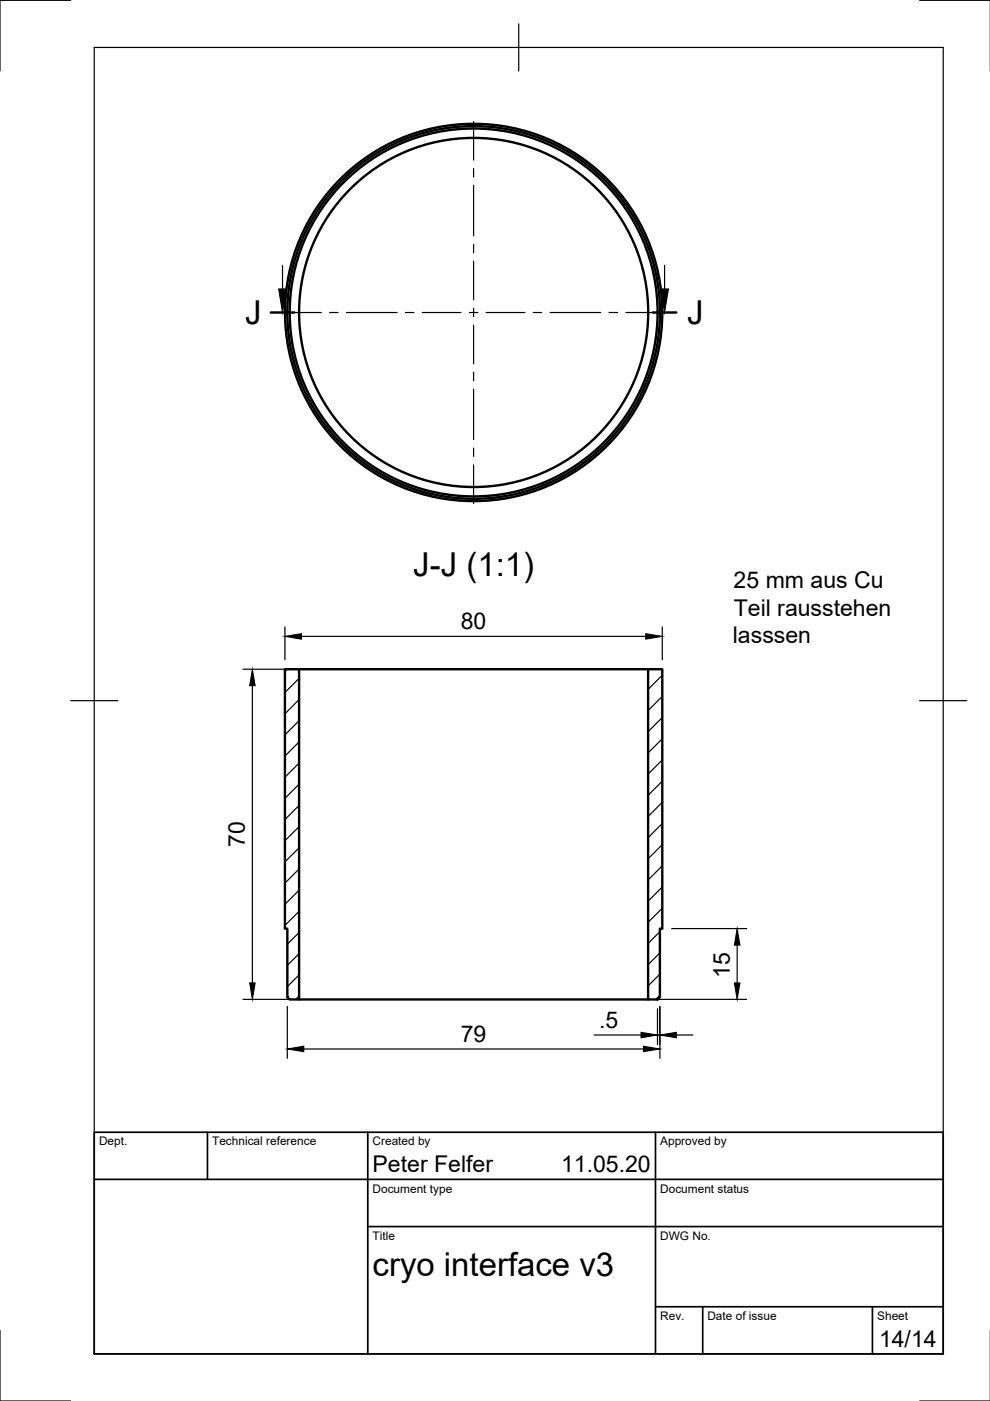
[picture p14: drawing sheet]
<svg xmlns="http://www.w3.org/2000/svg" width="210mm" height="297mm" viewBox="0 0 210 297" stroke-linecap="round" stroke-linejoin="round" font-family="sans-serif">
<defs><g id="words">
<g font-size="7">
<text x="52" y="68.7">J</text>
<text x="145.7" y="68.7">J</text>
<text x="87.6" y="122.2">J-J (1:1)</text>
<text x="79" y="270.6">cryo interface v3</text>
</g>
<g font-size="4.9">
<text x="155.6" y="124.7">25 mm aus Cu</text>
<text x="155.6" y="130.6">Teil rausstehen</text>
<text x="97.7" y="133.4">80</text>
<text x="155.4" y="136.4">lasssen</text>
<text x="51.9" y="179.6" transform="rotate(-90 51.9 179.6)">70</text>
<text x="154.7" y="207.3" transform="rotate(-90 154.7 207.3)">15</text>
<text x="97.7" y="220.8">79</text>
<text x="127" y="217.9">.5</text>
<text x="79" y="248.5">Peter Felfer</text>
<text x="119" y="248.5">11.05.20</text>
<text x="186.4" y="285.7">14/14</text>
</g>
<g font-size="2.5">
<text x="21" y="242.9">Dept.</text>
<text x="45" y="242.9">Technical reference</text>
<text x="79" y="242.9">Created by</text>
<text x="140" y="242.9">Approved by</text>
<text x="79" y="252.8">Document type</text>
<text x="140" y="252.8">Document status</text>
<text x="79" y="262.9">Title</text>
<text x="140" y="262.9">DWG No.</text>
<text x="140" y="279.9">Rev.</text>
<text x="150" y="279.9">Date of issue</text>
<text x="186" y="279.9">Sheet</text>
</g>
</g></defs>
<!-- layer: Visible -->
<g fill="none" stroke="#000" stroke-width=".51">
<path d="M60.4 141.9h3v70h-2l-.5-.5v-14.5h-.5zM63.4 141.9h74M137.4 141.9h3v55h-.5v14.5l-.5 .5h-2zM63.4 211.9h74"/>
<circle cx="100.4" cy="66.2" r="40"/>
<circle cx="100.4" cy="66.2" r="39"/>
<circle cx="100.4" cy="66.2" r="37"/>
<circle cx="100.4" cy="66.2" r="39.5"/>
</g>
<!-- layer: TitleBlock -->
<path d="M20 240.1h180v46.9h-180zM20 250h180M44 240.1v9.9M78 240.1v46.9M139 240.1v46.9M78 260.1h122M139 277.1h61M149 277.1v9.9M185 277.1v9.9" fill="none" stroke="#000" stroke-width=".36"/>
<!-- layer: Border -->
<path d="M15 .1h-15v15M20 10.1h180v276.9h-180zM110 5.1v10M195 .1h15M15 148.6h10M195 148.6h10M0 282.1v14.9h15M195 297h15" fill="none" stroke="#000" stroke-width=".25"/>
<!-- layer: Smart Centers -->
<g fill="none" stroke="#000" stroke-width=".25">
<path d="M100.4 25.8v8.2M100.4 35.7v1.8M100.4 39.3v10.7M100.4 51.8v1.8M100.4 55.4v8.2M59.9 66.3h8.2M69.9 66.3h1.8M73.5 66.3h10.7M86 66.3h1.8M89.5 66.3h8.2M99.5 66.3h1.8M100.4 65.4v1.7"/>
<path d="M100.4 68.9v8.2M100.4 78.9v1.8M103.1 66.3h8.2M113.1 66.3h1.8M116.6 66.3h10.8M129.1 66.3h1.8M132.7 66.3h8.2M100.4 82.5v10.7M100.4 95v1.8M100.4 98.6v8.2"/>
</g>
<!-- layer: Hatching -->
<g fill="none" stroke="#000" stroke-width=".25">
<path d="M60.9 141.9l-.5 .4M63.4 143.8l-3 3M63.4 148.3l-3 3M63.4 152.8l-3 3M63.4 157.3l-3 3M140.4 143.2l-3 3M140.4 147.6l-3 3.1M140.4 152.1l-3 3M140.4 156.6l-3 3M63.4 161.8l-3 3M63.4 166.3l-3 3M63.4 170.8l-3 3"/>
<path d="M63.4 175.3l-3 3M63.4 179.8l-3 2.9M140.4 161.1l-3 3M140.4 165.6l-3 3M140.4 170.1l-3 3M140.4 174.6l-3 3M140.4 179.1l-3 3M63.4 184.2l-3 3M63.4 188.7l-3 3M63.4 193.2l-3 3M63.4 197.7l-2.5 2.5M139.9 197.5l-2.5 2.5"/>
<path d="M140.4 183.6l-3 3M140.4 188.1l-3 3M140.4 192.6l-3 2.9M63.4 202.2l-2.5 2.5M63.4 206.7l-2.5 2.5M63.4 211.2l-.7 .7M139.9 202l-2.5 2.5M139.9 206.5l-2.5 2.5M139.9 211l-.9 .9"/>
</g>
<!-- layer: Section Lines -->
<path d="M57.4 66.3h5M138.4 66.3h5" fill="none" stroke="#000" stroke-width=".51"/>
<path d="M59.9 56.3v5M140.9 56.3v5" fill="none" stroke="#000" stroke-width=".25"/>
<path d="M59.1 61.3h1.6l-.8 5zM140.1 61.3h1.6l-.8 5z" fill="#000" stroke="#000" stroke-width=".21"/>
<!-- layer: FD_Dimensions -->
<g fill="none" stroke="#000" stroke-width=".25">
<path d="M60.4 132.9v7M63.9 134.9h73M140.4 132.9v7M51.5 141.9h9.9M53.5 145.4v63M142.4 196.9h15.9M51.5 211.9h9.9M60.9 213.4v11M126 219.4h9.9M139.4 211.9h18.9M139.4 213.9v7.6M139.4 219.4h.5"/>
<path d="M139.9 213.4v11M143.4 219.4h3.5M156.3 200.4v8M64.4 222.4h72"/>
</g>
<path d="M60.4 134.9l3.5-.5v1.1zM136.9 134.4l3.5 .5-3.5 .6zM53.5 141.9l.6 3.5h-1.2zM52.9 208.4h1.2l-.6 3.5zM135.9 218.9l3.5 .5-3.5 .6zM139.9 219.4l3.5-.5v1.1zM155.7 208.4h1.2l-.6 3.5zM156.3 196.9l.6 3.5h-1.2zM60.9 222.4l3.5-.6v1.2zM136.4 221.8l3.5 .6-3.5 .6z" fill="#000" stroke="#000" stroke-width=".21"/>
<use href="#words"/>
</svg>
